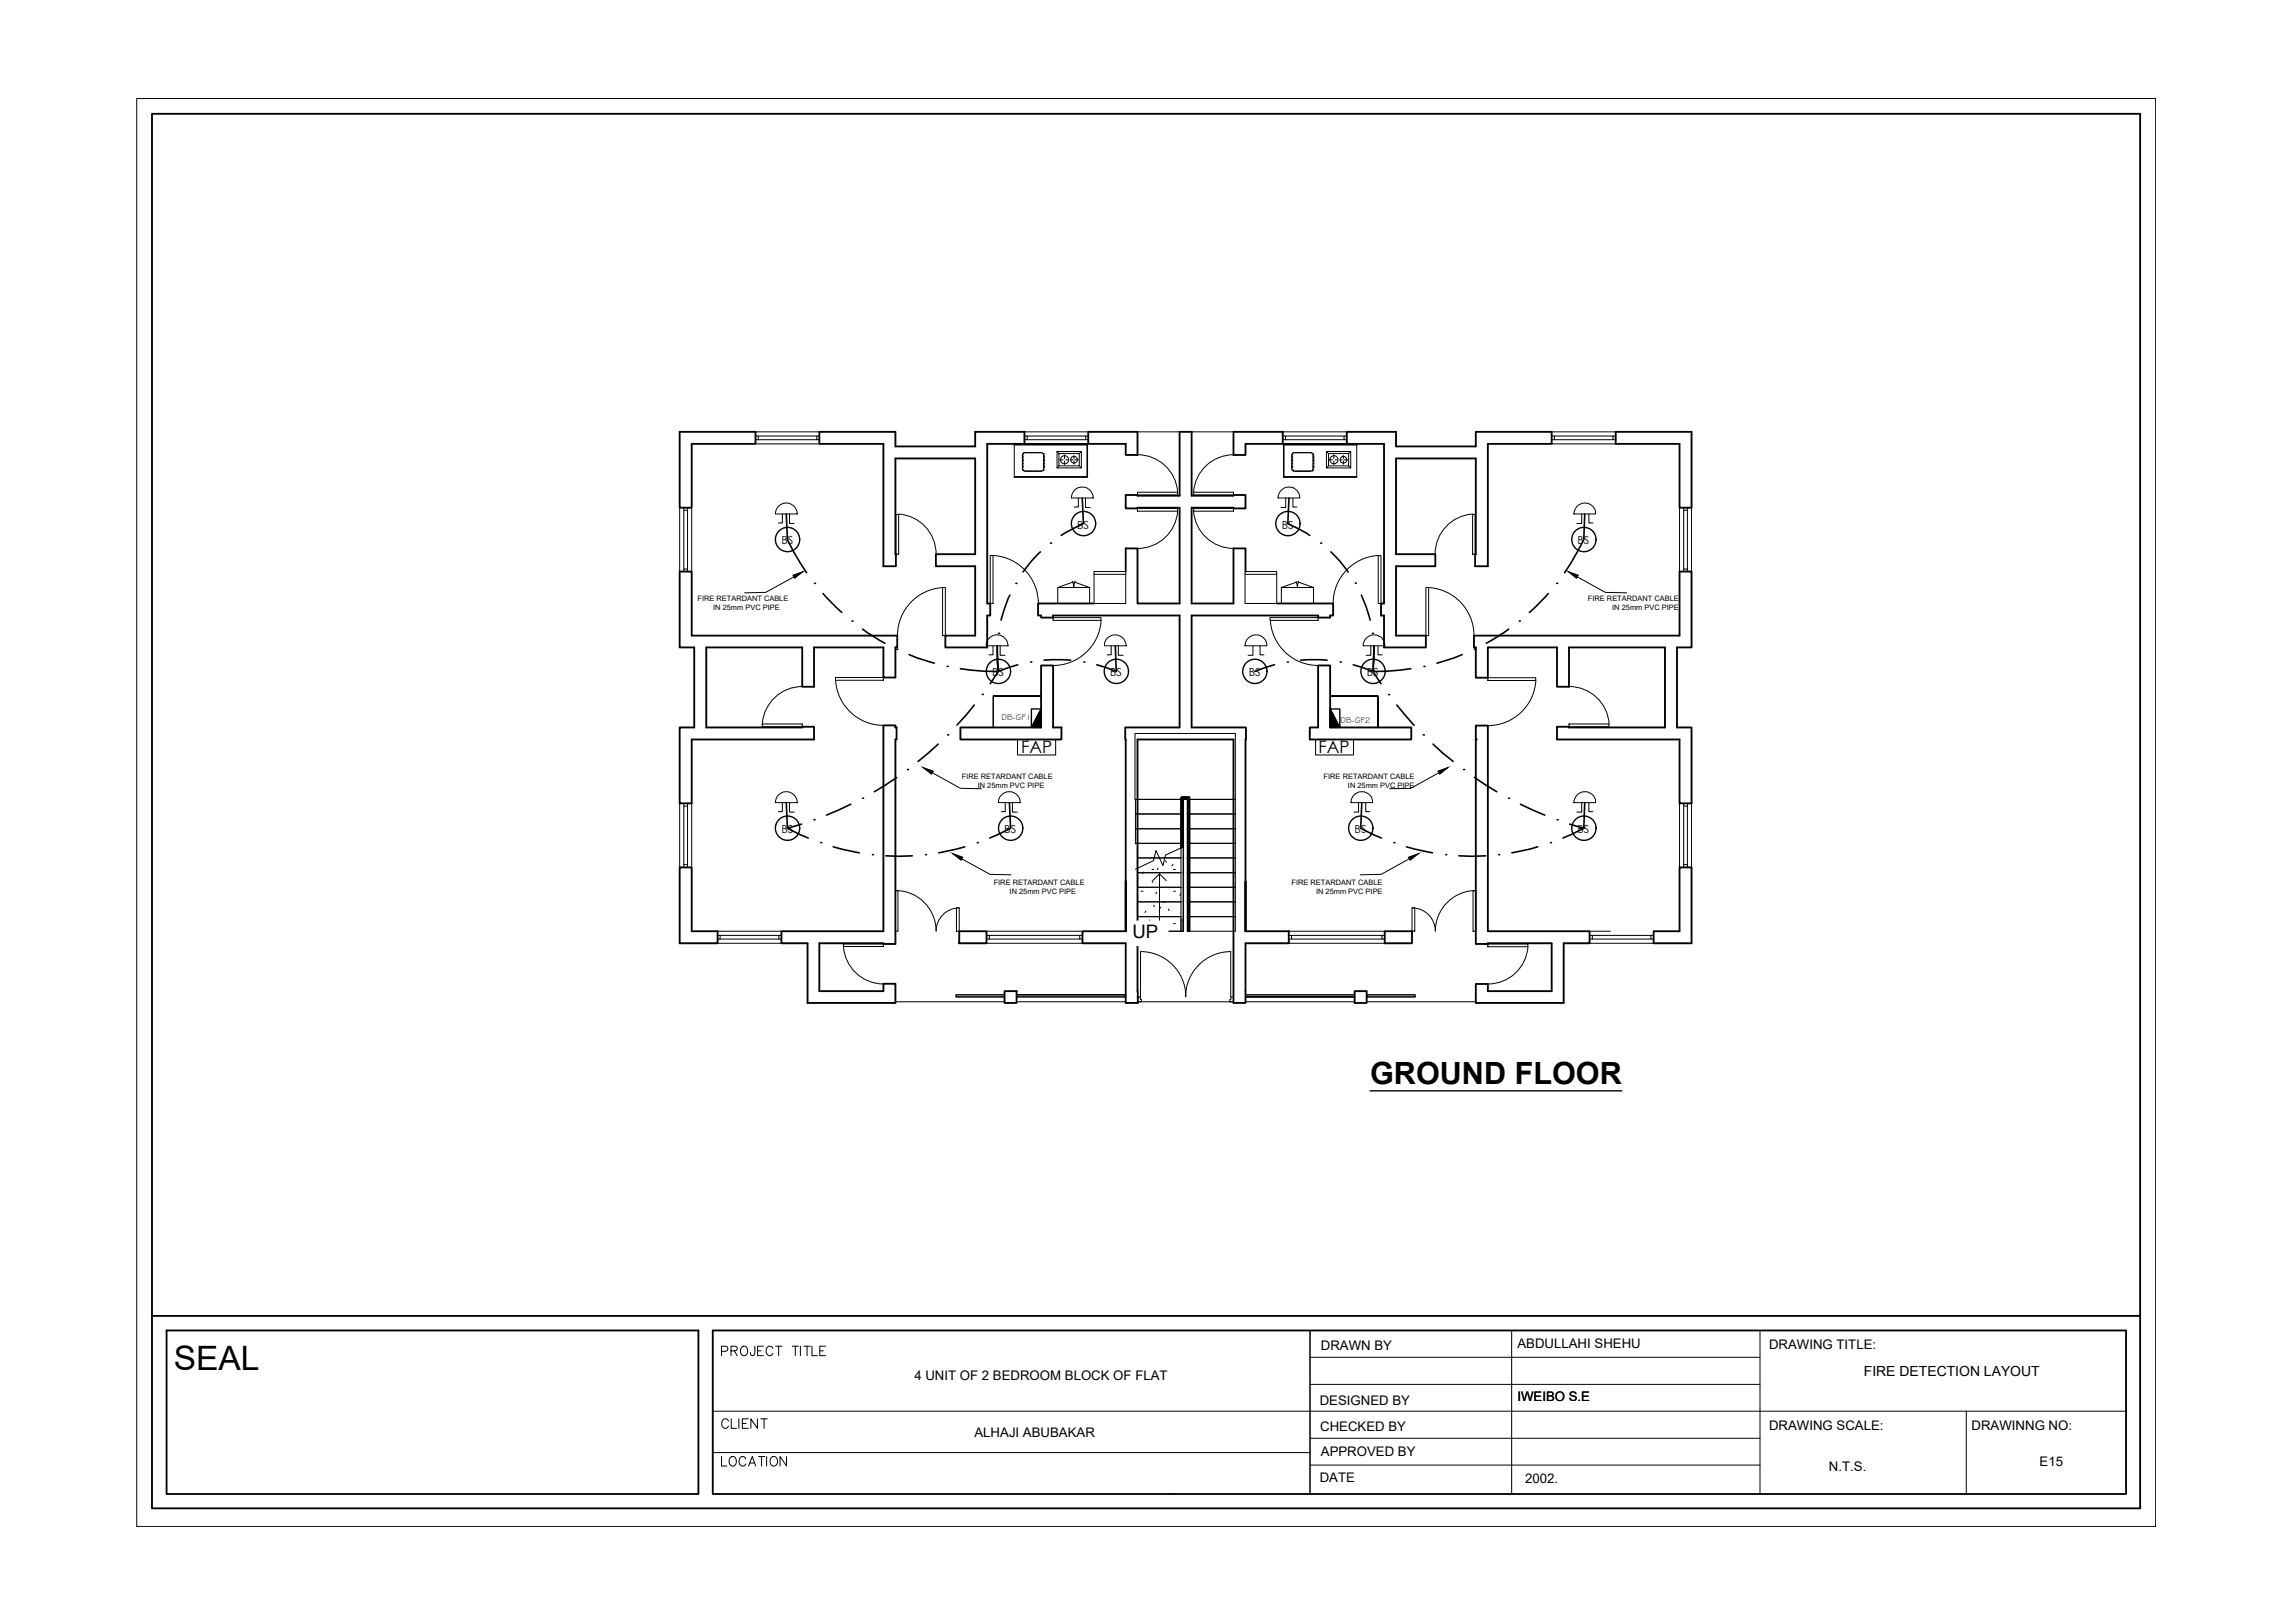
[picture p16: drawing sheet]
<svg xmlns="http://www.w3.org/2000/svg" width="420mm" height="297mm" viewBox="0 0 420 297" stroke-linecap="round" stroke-linejoin="round" font-family="sans-serif">
<defs><g id="words">
<text font-size="6.1" x="31.8" y="250.8">SEAL</text>
<text font-size="5.6" x="250.8" y="198.5">GROUND FLOOR</text>
<text font-size="4.9" x="130.9" y="269.5">LOCATION</text>
<text font-size="4.4" x="130.9" y="262.5">CLIENT</text>
<text font-size="3.4" x="207.3" y="171.6">UP</text>
<g font-size="3.1">
<text x="187" y="137.8">FAP</text>
<text x="241.4" y="137.8">FAP</text>
</g>
<text font-size="2.6" x="341.2" y="251.8">FIRE DETECTION LAYOUT</text>
<g font-size="2.4">
<text x="241.8" y="247">DRAWN BY</text>
<text x="277.8" y="246.6">ABDULLAHI SHEHU</text>
<text x="323.9" y="246.8">DRAWING TITLE:</text>
<text x="167.4" y="252.6">4 UNIT OF 2 BEDROOM BLOCK OF FLAT</text>
<text x="241.6" y="257.2">DESIGNED BY</text>
<text x="277.8" y="256.5">IWEIBO S.E</text>
<text x="178.4" y="262.9">ALHAJI ABUBAKAR</text>
<text x="241.7" y="261.9">CHECKED BY</text>
<text x="323.9" y="261.7">DRAWING SCALE:</text>
<text x="360.9" y="261.7">DRAWINNG NO:</text>
<text x="241.8" y="266.5">APPROVED BY</text>
<text x="334.8" y="269.3">N.T.S.</text>
<text x="373.4" y="268.3">E15</text>
<text x="241.6" y="271.2">DATE</text>
<text x="279.2" y="271.5">2002.</text>
</g>
<g font-size="2">
<text x="143.1" y="99.7">BS</text>
<text x="197.2" y="96.7">BS</text>
<text x="234.7" y="96.7">BS</text>
<text x="288.8" y="99.7">BS</text>
<text x="181.6" y="123.8">BS</text>
<text x="203.3" y="123.8">BS</text>
<text x="228.6" y="123.8">BS</text>
<text x="250.2" y="123.8">BS</text>
<text x="143.1" y="152.5">BS</text>
<text x="183.9" y="152.5">BS</text>
<text x="248" y="152.5">BS</text>
<text x="288.8" y="152.5">BS</text>
</g>
<g font-size="1.5">
<text x="183.4" y="131.7">DB-GF1</text>
<text x="245.4" y="132.4">DB-GF2</text>
</g>
<g font-size="1.4">
<text x="127.7" y="110">FIRE RETARDANT CABLE</text>
<text x="130.6" y="111.6">IN 25mm PVC PIPE</text>
<text x="290.7" y="110">FIRE RETARDANT CABLE</text>
<text x="295.2" y="111.6">IN 25mm PVC PIPE</text>
<text x="176.1" y="142.6">FIRE RETARDANT CABLE</text>
<text x="242.3" y="142.6">FIRE RETARDANT CABLE</text>
<text x="179" y="144.2">IN 25mm PVC PIPE</text>
<text x="246.8" y="144.2">IN 25mm PVC PIPE</text>
<text x="181.9" y="161.9">FIRE RETARDANT CABLE</text>
<text x="236.4" y="161.9">FIRE RETARDANT CABLE</text>
<text x="184.8" y="163.5">IN 25mm PVC PIPE</text>
<text x="240.9" y="163.5">IN 25mm PVC PIPE</text>
</g>
</g></defs>
<!-- layer: G-ANNO-TTLB -->
<g fill="none" stroke="#000" stroke-width=".18">
<path d="M130.5 258.3h258.7M132.1 247.3h.8a.47 .47 0 0 0 .4-.5 .47 .47 0 0 0-.4-.4h-.8v1.7M133.8 247.2l1-.1 .2-.2-.1-.4-.4-.1h-.7v1.7M134.4 247.2l.6 .9M135.9 246.5a.82 .82 0 0 1 1 .3 .82 .82 0 0 1-.2 1.1 .63 .63 0 0 1-.7 .2 .63 .63 0 0 1-.4-.6 1.08 1.08 0 0 1 .3-1zM138.2 246.4v1.3l-.2 .3a.35 .35 0 0 1-.5-.1l-.1-.4M138.7 247.2h.6M139.8 246.4h-1.1v1.7h1.1M141.5 246.8a.63 .63 0 0 0-.7-.4 .63 .63 0 0 0-.5 .7v.4a.63 .63 0 0 0 .5 .6 .63 .63 0 0 0 .7-.4M142 246.4h1.1M142.6 246.4v1.7M145 246.4h1.2"/>
<path d="M145.6 246.4v1.7M146.5 246.4v1.7M147.2 246.4h1.2M147.8 246.4v1.7M148.6 246.4v1.7h1.1M150.1 247.2h.6M151.1 246.4h-1v1.7h1M239.8 243.5v29.9M239.8 253.4h82.4M239.8 248.4h82.4M130.5 265.9h109.3M239.8 268.1h82.4"/>
<path d="M239.8 263.2h82.4"/>
</g>
<!-- layer: G-ANNO-TTLB-THIN -->
<path d="M25 18h369.6v261.4h-369.6zM239.8 243.5v29.9M276.7 243.5v29.9M322.2 243.5v29.9M360 258.3v15.1" fill="none" stroke="#000" stroke-width=".18"/>
<!-- layer: G-ANNO-TTLB-MEDM -->
<path d="M27.8 20.8h364v255.3h-364zM27.8 240.8h364M30.5 243.5h97.4v29.9h-97.4zM130.5 243.5h258.7v29.9h-258.7z" fill="none" stroke="#000" stroke-width=".34"/>
<!-- layer: 0 -->
<g fill="none" stroke="#000" stroke-width=".25">
<path d="M190.6 129.8l-1.8 3.3v-3.3h1.8v3.3h-1.8M243.5 129.8l1.8 3.3v-3.3h-1.8v3.3h1.8M250.8 199.6h46.1M394.6 279.4h.1"/>
<circle cx="144.2" cy="98.7" r="2.22"/>
<circle cx="198.4" cy="95.8" r="2.22"/>
<circle cx="235.8" cy="95.8" r="2.22"/>
<circle cx="290" cy="98.7" r="2.22"/>
<circle cx="182.8" cy="122.9" r="2.22"/>
<circle cx="204.4" cy="122.9" r="2.22"/>
<circle cx="229.7" cy="122.9" r="2.22"/>
<circle cx="251.4" cy="122.9" r="2.22"/>
<circle cx="144.2" cy="151.6" r="2.22"/>
<circle cx="185" cy="151.6" r="2.22"/>
<circle cx="249.1" cy="151.6" r="2.22"/>
<circle cx="290" cy="151.6" r="2.22"/>
</g>
<!-- layer: A-WALL -->
<g fill="none" stroke="#000" stroke-width=".34">
<path d="M124.4 79h13.9v2.2h-11.7v11.7h-2.2zM150 79h13.9v2.7h14.6v-2.7h9.1v2.2h-6.9v29.2h.6v2.2h-.6v5.9h-7.6v-2.2h5.4v-12.7h-7.2v-2.2h7.2v-17.5h-14.6l.1 19.7h-2.3v-22.4h-11.7zM199.2 79h9.1v4.3h-2.2v-2.1h-6.9zM225.8 79h9v2.2h-6.8v2.1h-2.2zM246.6 79h9v2.7h14.6v-2.7h13.9v2.2h-11.7v22.4h-2.3v-2.2h.1v-17.5h-14.6v17.5h7.2v2.2h-7.2v12.7h5.4v2.2h-7.6v-5.9h-.6v-2.2h.6v-29.2h-6.8zM295.8 79h13.9v13.9h-2.2v-11.7h-11.7zM124.4 104.6h2.2v11.7h37.7v2.2h-.4v5.5h-2.2v-5.5h-12.7v7.2h-2.1v-7.2h-17.6v14.6h17.6v-.1h2.1v2.3h-22.4v11.7h-2.2v-13.9h2.7v-14.6h-2.7zM200.3 110.4h-10.3v2.2h.6v.4h2.2v-.4h23.2v20.5h-10l.1 37.3v-9.1M206.1 104.6v-4.2h2.2v10h7.7v-17.5h-7.7v.1h-2.2v-2.4h2.2v.1h7.7v-11.7h2.2v11.7h7.6v-.1h2.2v2.4h-2.2v-.1h-7.6v17.5h7.6v-10h2.2v4.2M233.7 110.4h10.4v2.2h-.6v.4h-2.2v-.4h-23.1v20.5h9.9l-.1 37.3v-9.1M269.8 116.3h37.7v-11.7h2.2v13.9h-2.7v14.6h2.7v13.9h-2.2v-11.7h-22.5v-2.3h2.2v.1h17.6v-14.6h-17.6v7.2h-2.2v-7.2h-12.6v5.5h-2.2v-5.5h-.4zM161.7 132.8h2.2v.3h.2v2.2h-.2v37.5h-2.2v-.2h-11.7v8.8h11.7v-1.4h2.2v3.6h-16.1v-11h-4.7v-2.2h18.6z"/>
<path d="M175.8 133.1h14.8v-11.3h2.2v11.3h1.5v2.2h-18.5zM241.3 121.8h2.2v11.3h14.9v2.2h-18.6v-2.2h1.5zM270.2 132.8h2.2v37.6h18.6v2.2h-4.7v11h-16.1v-3.5h2.2v1.3h11.7v-8.8h-11.7v.2h-2.2zM124.4 158.8h2.2v11.6h4.8v2.2h-7zM307.5 158.8h2.2v13.8h-7v-2.2h4.8zM175.6 170.4h5v2.2h-5zM206.1 170.4h-7.9v2.2h7.9v11h2.2v-48.3h17.5v48.3h2.2v-11h7.9v-2.2h-7.9M253.5 170.4h5v2.2h-5zM183.9 181.4h2.2v2.2h-2.2zM248 181.4h2.2v2.2h-2.2z"/>
</g>
<g fill="none" stroke="#000" stroke-width=".18">
<path d="M138.3 79h11.7M187.6 79h11.6M234.8 79h11.8M284.1 79h11.7M124.4 92.9v11.7M126.6 92.9v11.7M138.3 81.2h11.7M187.6 81.2h11.6M234.8 81.2h11.8M284.1 81.2h11.7M307.5 92.9v11.7M309.7 92.9v11.7"/>
<path d="M124.4 147v11.8M126.6 147v11.8M307.5 147v11.8M309.7 147v11.8M131.4 170.4h11.7M131.4 172.6h11.7M180.6 170.4h17.6M180.6 172.6h17.6M235.9 170.4h17.6M235.9 172.6h17.6M291 170.4h3.8M291 172.6h11.7"/>
</g>
<!-- layer: A-DOOR -->
<g fill="none" stroke="#000" stroke-width=".18">
<path d="M164 94.1h.5v7.3h-.5zM164.5 94.1a7.3 7.3 0 0 1 6.9 7.3M208.3 93h7.3v.6h-7.3zM208.3 90.1h7.3v.5h-7.3zM208.3 83.2a7.3 7.3 0 0 1 7.3 6.9M215.6 93.5a7.3 7.3 0 0 1-7.3 6.9M218.5 93.5a7.3 7.3 0 0 0 7.3 6.9M218.5 93h7.3v.6h-7.3zM218.5 90.1h7.3v.5h-7.3zM225.8 83.2a7.3 7.3 0 0 0-7.3 6.9M269.6 94.1a7.3 7.3 0 0 0-6.9 7.3M269.6 94.1h.5v7.3h-.5z"/>
<path d="M172.6 107.5h.5v8.8h-.5zM172.6 107.5a8.8 8.8 0 0 0-8.3 8.8M181.3 101.7h.5v8.7h-.5zM181.8 101.7a8.8 8.8 0 0 1 8.3 8.7M192.8 113h8.8v.5h-8.8zM201.6 113.5a8.8 8.8 0 0 1-8.8 8.3M232.5 113h8.8v.5h-8.8zM232.6 113.5a8.8 8.8 0 0 0 8.7 8.3M252.3 101.7h.5v8.7h-.5zM252.4 101.7a8.8 8.8 0 0 0-8.3 8.7M261 107.5h.5v8.8h-.5zM261.6 107.5a8.8 8.8 0 0 1 8.2 8.8"/>
<path d="M139.5 132.5h7.4v.5h-7.4zM146.9 125.6a7.3 7.3 0 0 0-7.3 6.9M153 124h8.7v.5h-8.7zM153 124.5a8.8 8.8 0 0 0 8.7 8.3M272.4 124h8.7v.5h-8.7zM281.2 124.5a8.8 8.8 0 0 1-8.8 8.3M287.2 132.5h7.4v.5h-7.4zM287.3 125.6a7.3 7.3 0 0 1 7.3 6.9M154.4 172.8h7.3v.4h-7.3zM154.4 173.2a7.3 7.3 0 0 0 7.3 6.9M163.9 163a7.4 7.4 0 0 1 7.5 7.4 4.3 4.3 0 0 1 4.2-4.2M164.4 163v7.4h-.5v-7.4h.5"/>
<path d="M175.1 166.2h.5v4.2h-.5zM208.8 174.2v8.3M208.8 174.2a8.3 8.3 0 0 1 8.3 8.2M225.3 174.2v8.3M225.3 174.2a8.3 8.3 0 0 0-8.2 8.2M258.5 166.2h.5v4.2h-.5zM269.7 163h.5v7.4h-.5zM270.2 163a7.4 7.4 0 0 0-7.4 7.4 4.3 4.3 0 0 0-4.3-4.2M272.4 172.8h7.3v.5h-7.3zM279.7 173.2a7.3 7.3 0 0 1-7.3 6.9"/>
</g>
<!-- layer: A-GLAZ -->
<g fill="none" stroke="#000" stroke-width=".18">
<path d="M138.3 79.8h.5v.7h-.5M138.8 79.8h10.7M150 79.8h-.5v.7h.5M187.6 79.8h.5v.7h-.5M188.1 79.8h10.7M199.2 79.8h-.4v.7h.4M234.8 79.8h.5v.7h-.5M235.3 79.8h10.8M246.6 79.8h-.5v.7h.5M284.1 79.8h.5v.7h-.5M284.6 79.8h10.7M295.8 79.8h-.5v.7h.5"/>
<path d="M125.2 92.9v.5h.7v-.5M125.2 93.4v10.7M125.9 93.4v10.7M138.8 80.5h10.7M188.1 80.5h10.7M235.3 80.5h10.8M284.6 80.5h10.7M308.2 92.9v.5h.7v-.5M308.2 93.4v10.7M308.9 93.4v10.7M125.2 104.6v-.5h.7v.5M308.2 104.6v-.5h.7v.5"/>
<path d="M125.2 147v.5h.7v-.5M125.2 158.8v-.6h.7v.6M125.2 147.5v10.7M125.9 147.5v10.7M308.2 147v.5h.7v-.5M308.2 158.8v-.6h.7v.6M308.2 147.5v10.7M308.9 147.5v10.7M131.4 171.2h.4v.7h-.4M131.8 171.9h10.8M131.8 171.2h10.8M143.1 171.2h-.5v.7h.5"/>
<path d="M180.6 171.2h.5v.7h-.5M181.1 171.9h16.6M181.1 171.2h16.6M198.2 171.2h-.5v.7h.5M235.9 171.2h.5v.7h-.5M236.4 171.9h16.6M236.4 171.2h16.6M253.5 171.2h-.5v.7h.5M291 171.2h.5v.7h-.5M291.5 171.9h10.7M291.5 171.2h10.7M302.7 171.2h-.5v.7h.5"/>
</g>
<!-- layer: A-FLOR-HRAL -->
<g fill="none" stroke="#000" stroke-width=".18">
<path d="M216.4 145.8h1.4v24.6h-.4v-24.1h-1zM216.6 155l-.4 .2M216.2 170.4v-24.3h.4v24.3M216.2 168.1v2.3M216.2 170.4h.4M216.4 168.4h.1M216.6 168.1v2.3M175 182.1h8.9h-8.9v.4h8.9h-8.9M175 182.2v.1M186.1 182.1h20h-20M186.1 182.5h20M228 182.1h20"/>
<path d="M248 182.5h-20h20M259.1 182.1h-8.9h8.9v.4h-8.9h8.9M259.1 182.2v.1"/>
</g>
<!-- layer: A-WALL -->
<circle cx="270.2" cy="135.3" r=".17" fill="#000"/>
<!-- layer: A-FLOR -->
<path d="M208.3 79h7.7M218.2 79h7.6M163.9 183.3h20M186.1 183.3h20M208.3 183.3h17.5M228 183.3h20M250.2 183.3h20" fill="none" stroke="#000" stroke-width=".18"/>
<!-- layer: A-DOOR-FRAM -->
<path d="M208.3 182.5h.5v.4h.2v.4h-.7zM225.4 182.5h.4v.8h-.7v-.4h.3z" fill="none" stroke="#000" stroke-width=".18"/>
<!-- layer: S-STRS-MBND -->
<g fill="none" stroke="#000" stroke-width=".18">
<path d="M207.9 146.3l-.1-12.1h18.4v36.2h-8.8v-24.1M207.9 146.3h18.3M207.9 146.3v8.2M207.9 154.3h8.8M207.9 151.7h8.8M207.9 149h8.8M208.3 157h3M212.3 157h.9M216.2 155.2l-2.8 1.3-.5 1.9-1.3-2.7-.4 1.8-3.3 1.6M216.7 146.3l-.1 8.7M217.4 159.7h8.8M217.4 157h8.8"/>
<path d="M217.4 154.3h8.8M217.4 151.7h8.8M217.4 149h8.8M217.4 167.8h8.8M217.4 165.1h8.8M217.4 162.4h8.8"/>
</g>
<!-- layer: S-STRS -->
<g fill="none" stroke="#000" stroke-width=".18">
<path d="M208.3 159.7h7.9M209.3 159.6l-.2 .3M210.9 159.1h.3M211.3 157h1M212 158.9l-.1 .3M213.2 157h3M213.4 157.5l.1 .3M214.7 158.2l-.1 .3M214.9 159.1h.3M216.6 157h.1M216.6 159.7h.1M216.7 155l-.1 15.4"/>
<path d="M208.3 170.4h7.9M208.3 160.6l.1 .2M208.3 162.4h7.9M208.3 165.1h7.9M208.3 167.8h7.9M208.9 169h.4M208.9 163.1h.4M209.8 166.8l-.2 .2M210.5 168.4l.1 .3M210.9 161.2l.2 .3M211.2 165.7l.1 .2M211.8 163.3l-.2 .3"/>
<path d="M212.5 166l-.2 .3M212.9 165.1h.3M213.9 166.4l.2 .3M214.9 169h.3M214.9 163.1h.3M216.2 163.6l-.2 .3M216.6 167.1l.1 .1M216.6 162.4h.1M216.6 165.1h.1M216.6 167.8h.1"/>
</g>
<!-- layer: S-STRS-ANNO -->
<path d="M212.3 159.9l-1.3 1.3M213.5 161.2l-1.2-1.3v10.5" fill="none" stroke="#000" stroke-width=".18"/>
<!-- layer: A-FLOR-HRAL-MBND -->
<path d="M216.5 155v-8.8h1v24.2h.3v-24.5h-1.5v9.3" fill="none" stroke="#000" stroke-width=".18"/>
<!-- layer: Q-SPCQ -->
<g fill="none" stroke="#000" stroke-width=".18">
<path d="M185.7 81.2h13.4v6.1h-13.4zM185.7 81.2v.2M187.6 81.2h11.5v6.1h-13.4M193.5 82.6h4.5v3h-4.5zM193.5 82.6l.4 .4M193.9 83h3.7v2.3h-3.7zM193.9 85.3l-.4 .3M194 84.2h.6M194.9 83.3v.6M194.9 84.4v.6M195.1 84.2h.4M196.1 84.2h.3"/>
<path d="M196.6 83.4v.5M196.6 84.3v.7M196.8 84.2h.6M197.6 85.3l.4 .3M198 82.6l-.4 .4M235 81.2h13.4v6.1h-13.4zM242.8 82.6h4.5v3h-4.5zM242.8 82.6l.4 .4M243.2 83h3.7v2.3h-3.7zM243.2 85.3l-.4 .3M243.3 84.2h.6M244.2 83.3v.6"/>
<path d="M244.2 84.4v.6M244.4 84.2h.4M245.4 84.2h.3M245.9 83.4v.5M245.9 84.3v.7M246.1 84.2h.6M246.6 81.2h-11.6v6.1h13.4M246.9 85.3l.4 .3M247.3 82.6l-.4 .4M248.4 81.2v.2M200.3 104.6h5.8v5.8h-5.8zM200.3 105.1h5.8"/>
<path d="M227.9 104.6h5.8v5.8h-5.8zM227.9 105.1h5.8M181.8 127.5v5.6v-5.6h8.8zM243.5 127.5h8.8v5.6v-5.6z"/>
<circle cx="194.9" cy="84.1" r=".74"/>
<circle cx="196.6" cy="84.1" r=".61"/>
<circle cx="244.2" cy="84.1" r=".74"/>
<circle cx="245.9" cy="84.1" r=".61"/>
</g>
<!-- layer: Q-CASE -->
<g fill="none" stroke="#000" stroke-width=".18">
<path d="M187.2 85.6v.3M187.2 85.6h.1M187.2 85.3h.1M187.2 85.1h.1M187.2 84.8h.1M187.2 84.5h.1M187.2 84.3h.1M187.2 84.2h.1M187.2 84h.1M187.2 83.8h.1M187.2 83.5h.1M187.2 83.4h.1"/>
<path d="M187.2 83.6v.1M187.2 83.8v.1M187.2 84.1v.1M187.2 84.4v.1M187.2 84.5v.2M187.2 84.9v.1M187.2 85.1v.2M187.2 85.4v.1M187.2 86h.1M187.2 83.1h.1M187.2 83.1v.3M187.3 86h.1"/>
<path d="M187.3 83.1h.1M187.3 86.1h.1M187.3 82.9v.1M187.4 86.1h.1M187.4 82.9h.1M187.4 86.2h.1M187.5 86.2h.2M187.5 82.8h.2M187.7 86.2h.1M187.7 82.8h.1M187.8 86.2h.1M187.8 82.8h.1"/>
<path d="M187.8 86.2h.2M187.8 82.8h.2M188 86.2h.1M188 82.8h.1M188.1 86.2h.1M188.1 82.8h.1M188.1 86.2h.2M188.1 82.8h.2M188.4 86.2h.1M188.4 82.8h.1M188.6 86.2h.1M188.6 82.8h.1"/>
<path d="M188.7 86.2h.1M188.7 82.8h.1M188.8 86.2h.1M188.8 82.8h.1M188.9 86.2h.1M188.9 82.8h.1M189.1 86.2h.1M189.1 82.8h.1M189.2 86.2h.1M189.2 82.8h.1M189.2 86.2h.2M189.2 82.8h.2"/>
<path d="M189.4 86.2h.1M189.4 82.8h.1M189.5 86.2h.1M189.5 82.8h.1M189.6 86.2h.1M189.6 82.8h.1M189.7 86.2h.1M189.7 82.8h.1M189.9 86.2h.1M189.9 82.8h.1M190 86.2h.1M190 82.8h.1"/>
<path d="M190.1 86.2h.1M190.1 82.8h.1M190.2 86.2h.1M190.2 82.8h.1M190.4 86.2h.1M190.4 82.8h.1M190.5 86.2h.1M190.5 82.8h.1M190.6 82.8h.1M190.7 86.2h-.1M190.8 86.2h.1M190.8 82.9h.1"/>
<path d="M190.9 86.1h.1M190.9 82.9h.1M190.9 82.9v.1M191 86h.1M191 83.1h.1M191 83.1l.1 .3M191.1 85.6l-.1 .3M191.1 83.4h.1M191.1 83.5h.1M191.1 83.8h.1M191.1 84h.1M191.1 84.2h.1"/>
<path d="M191.1 84.3h.1M191.1 84.5h.1M191.1 84.8h.1M191.1 85.1h.1M191.1 85.3h.1M191.1 85.6h.1M191.1 83.6v.1M191.1 83.8v.1M191.1 84.1v.1M191.1 84.4v.1M191.1 84.5v.2M191.1 84.9v.1"/>
<path d="M191.1 85.1v.2M191.1 85.4v.1M236.5 85.6v.3M236.5 85.6h.1M236.5 85.3h.1M236.5 85.1h.1M236.5 84.8h.1M236.5 84.5h.1M236.5 84.3h.1M236.5 84.2h.1M236.5 84h.1M236.5 83.8h.1"/>
<path d="M236.5 83.5h.1M236.5 83.4h.1M236.5 83.6v.1M236.5 83.8v.1M236.5 84.1v.1M236.5 84.4v.1M236.5 84.5v.2M236.5 84.9v.1M236.5 85.1v.2M236.5 85.4v.1M236.5 86h.1M236.5 83.1h.1"/>
<path d="M236.5 83.1v.3M236.6 86h.1M236.6 83.1h.1M236.6 86.1h.1M236.7 82.9l-.1 .1M236.7 86.1h.1M236.7 82.9h.1M236.7 86.2h.1M236.8 86.2h.2M236.8 82.8h.2M237.1 86.2h.1M237.1 82.8h.1"/>
<path d="M237.2 86.2h.1M237.2 82.8h.1M237.2 86.2h.2M237.2 82.8h.2M237.4 86.2h.1M237.4 82.8h.1M237.5 86.2h.1M237.5 82.8h.1M237.6 86.2h.1M237.6 82.8h.1M237.7 86.2h.1M237.7 82.8h.1"/>
<path d="M237.9 82.8h.1M237.9 86.2h.1M238 86.2h.1M238 82.8h.1M238.1 86.2h.1M238.1 82.8h.1M238.2 86.2h.2M238.2 82.8h.2M238.4 86.2h.1M238.4 82.8h.1M238.5 86.2h.1M238.5 82.8h.1"/>
<path d="M238.5 86.2h.2M238.5 82.8h.2M238.7 86.2h.1M238.7 82.8h.1M238.8 86.2h.1M238.8 82.8h.1M238.9 86.2h.1M238.9 82.8h.1M239 86.2h.1M239 82.8h.1M239 86.2h.2M239 82.8h.2"/>
<path d="M239.2 86.2h.1M239.2 82.8h.1M239.2 86.2h.2M239.2 82.8h.2M239.5 86.2h.1M239.5 82.8h.1M239.6 86.2h.1M239.6 82.8h.1M239.8 86.2h.1M239.8 82.8h.1M239.8 82.8h.2M240 86.2h-.2"/>
<path d="M240.1 82.9h.1M240.1 86.2h.1M240.2 86.1h.1M240.2 82.9l.1 .1M240.3 86.1h-.1M240.3 86h.1M240.3 83.1h.1M240.3 83.1l.1 .3M240.4 85.6l-.1 .3M240.4 83.4h.1M240.4 83.5h.1M240.4 83.8h.1"/>
<path d="M240.4 84h.1M240.4 84.2h.1M240.4 84.3h.1M240.4 84.5h.1M240.4 84.8h.1M240.4 85.1h.1M240.4 85.3h.1M240.4 85.6h.1M240.4 83.6v.1M240.4 83.8v.1M240.4 84.1v.1M240.4 84.4v.1"/>
<path d="M240.4 84.5v.2M240.4 84.9v.1M240.4 85.1v.2M240.4 85.4v.1M196.5 106.5l-2.9 1M196.7 106.5l2.8 1M196.8 106.4l-.2 1.1-.2-1.1M199.5 107.5h-5.9v2.9M199.5 107.5v2.9M237.5 106.5l-2.9 1M237.6 106.5l2.9 1M237.8 106.4l-.3 1.1-.2-1.1"/>
<path d="M240.5 107.5h-5.9v2.9M240.5 107.5v2.9M190.6 127.3h-8.8v.2M243.5 127.3h8.8v.2"/>
</g>
<path d="M185.7 81.4h13.4M185.7 81.2v.2M187.6 81.2h11.5v6.1h-13.4M235 81.4h13.4M246.6 81.2h-11.6v6.1h13.4M248.4 81.2v.2" fill="none" stroke="#000" stroke-width=".25"/>
<!-- layer: S-STRS-IDEN -->
<path d="M207 168.6v4.5l6.8-4.5zM207 173.1l6.8-4.5v4.5z" fill="#fff" stroke="#fff" stroke-width=".18"/>
<!-- layer: 0 -->
<path d="M190.6 129.8v3.3h-1.8zM243.5 129.8l1.8 3.3h-1.8z" fill="#000" stroke="#000" stroke-width=".18"/>
<!-- layer: PDF2_E-FIRE -->
<g fill="none" stroke="#000" stroke-width=".18">
<path d="M142.5 92.7a1.99 1.99 0 0 1 2.2-.5 1.99 1.99 0 0 1 1.2 1.9h-3.9l.1-.8zM143.2 94.1v1.6h-.7M144.5 94.1v1.7h.9M196.7 89.8a1.99 1.99 0 0 1 2.2-.5 1.99 1.99 0 0 1 1.2 1.8h-4l.2-.7zM197.4 91.1v1.7h-.7M198.7 91.1v1.8h.9M234.5 89.8a1.99 1.99 0 0 1 2.2-.5 1.99 1.99 0 0 1 1.3 1.8h-4v-.3zM235.4 91.1v1.8h-.9M236.7 91.1v1.7h.7M288.7 92.7a1.95 1.95 0 0 1 2.2-.5 1.95 1.95 0 0 1 1.2 1.9h-4l.2-.8zM289.6 94.1v1.7h-.9M290.9 94.1v1.6h.7"/>
<path d="M181.1 116.8a1.99 1.99 0 0 1 2.2-.5 1.99 1.99 0 0 1 1.2 1.9h-3.9a1.59 1.59 0 0 1 .5-1.4zM181.8 118.2v1.6h-.7M183.1 118.2v1.7h.9M202.7 116.8a2.02 2.02 0 0 1 2.2-.5 2.02 2.02 0 0 1 1.3 1.9h-4a1.74 1.74 0 0 1 .5-1.4zM203.4 118.2v1.6h-.7M204.7 118.2v1.7h.9M228.5 116.8a1.95 1.95 0 0 1 2.2-.5 1.95 1.95 0 0 1 1.2 1.9h-4a1.82 1.82 0 0 1 .6-1.4zM229.4 118.2v1.7h-.9M230.7 118.2v1.6h.7M250.1 116.8a1.99 1.99 0 0 1 2.2-.5 1.99 1.99 0 0 1 1.2 1.9h-3.9v-.4zM251 118.2v1.7h-.9M252.3 118.2v1.6h.7"/>
<path d="M186.3 135.3h7v2.9h-7zM240.8 135.3h7v2.9h-7zM142.5 145.5a1.99 1.99 0 0 1 2.2-.5 1.99 1.99 0 0 1 1.2 1.9h-3.9l.1-.7zM143.2 146.9v1.6h-.7M144.5 146.9v1.7h.9M183.3 145.5a1.99 1.99 0 0 1 2.2-.5 1.99 1.99 0 0 1 1.3 1.9h-4a1.59 1.59 0 0 1 .5-1.4zM184 146.9v1.6h-.7M185.3 146.9v1.7h.9M247.8 145.5a1.99 1.99 0 0 1 2.2-.5 1.99 1.99 0 0 1 1.3 1.9h-4l.2-.7zM248.7 146.9v1.7h-.8M250 146.9v1.6h.8M288.7 145.5a1.95 1.95 0 0 1 2.2-.5 1.95 1.95 0 0 1 1.2 1.9h-4l.2-.7z"/>
<path d="M289.6 146.9v1.7h-.9M290.9 146.9v1.6h.7"/>
</g>
<!-- layer: 0 -->
<g fill="none" stroke="#000" stroke-width=".3">
<path d="M143.9 94.1l.3 4.7 1.1 2.2 2.4 3.8M192.3 99.4h.1M198.1 91.1l.2 4.7-4 2.2M236 91.1l-.2 4.7 3.5 1.8 .5 .4M241.8 99.4h.1M290.1 94.1l-.1 4.7-2.5 4.4-1.1 1.6M149.1 106.8h.1M150.7 108.6l3.4 3.5M156 113.7h.1M157.9 115.1l4.1 2.6M164.2 118.8h.1M166.4 119.8l1.5 .6 3.1 1"/>
<path d="M182.6 118.2l.2 4.7-1.5 2.2M182.6 118.3v2.6l.2 2M182.8 115.9h.1M184.9 108.9l-.9 2.3-.7 2.3M186 106.8h.1M190.5 101a20.5 20.5 0 0 0-3.2 3.7M204.2 118.2l.2 4.7-3.6-1.2M243.6 101a20.5 20.5 0 0 1 3.2 3.7M248.1 106.7h.1M249.2 108.9l1 2.3 .6 2.3M251.3 115.9h.1M251.5 118.3v2.6l-.2 2"/>
<path d="M251.6 118.2l-.3 4.7h2.6l4.4-.5M267.7 119.8l-1.5 .6-3.1 1M269.9 118.8h.1M276.2 115.1l-4.1 2.6M278.1 113.7h.1M283.4 108.6l-3.4 3.5M285 106.8h.1M171.8 136.2l-3.7 3.2M173.4 122h.1M173.5 134.5h.1M175.8 122.4l4.4 .5h2.6M178.4 129l-3.2 3.7"/>
<path d="M179.8 127.1h.1M186.3 121.7l-3.5 1.2M188.7 121.2h.1M191.1 120.8h4.9M198.4 121.2h.1M233.3 121.7l-3.6 1.2M235.7 121.2h.1M238.1 120.8h4.9M245.4 121.2h.1M247.7 121.7l3.6 1.2M251.3 122.9l1.5 2.2M254.2 127.1h.1"/>
<path d="M255.7 129l3.2 3.8M260.6 134.5h.1M260.7 122h.1M262.4 136.2l3.6 3.2M143.9 146.9l.3 4.7 3.8 1.8M146.7 150.8l-2.5 .8M149 150h.1M150.3 154.2h.1M152.5 155l4.8 1.1M155.8 147.2l-4.5 2M157.9 146.1h.1M159.7 156.4h.1"/>
<path d="M162.2 156.6h4.8M164.2 142.3l-4.1 2.6M166.1 140.8h.1M169.4 156.4h.1M176.6 155l-4.8 1.1M178.9 154.2h.1M184.8 146.9l.2 4.7-3.8 1.8M249.3 146.9l-.2 4.7 3.8 1.8M255.2 154.2h.1M257.5 155l4.8 1.1M264.7 156.4h.1M267.1 156.6h4.9"/>
<path d="M267.9 140.8h.1M269.9 142.3l4.1 2.6M274.4 156.4h.1M276.2 146.1h.1M278.4 147.2l4.4 2M281.5 155l-4.7 1.1M283.9 154.2h.1M285.1 150h.1M287.4 150.8l2.6 .8M290 151.6l-3.9 1.8M290.1 146.9l-.1 4.7"/>
</g>
<!-- layer: PDF10_E-TEL-OUTLET -->
<path d="M145.3 105.6l-5.1 2.8-3.9 .1M288.8 105.6l5.1 2.8 3.9 .1M170.7 141.4l5.1 2.9 3.9 .1M176.1 157.2l5.1 2.8 3.9 .1M258 157.2l-5.1 2.8-3.9 .1M263.4 141.4l-5.1 2.9-3.9 .1" fill="none" stroke="#000" stroke-width=".18"/>
<path d="M145.2 105.3l1.8-.7-1.5 1.2zM287.1 104.6l1.8 .7-.3 .5zM169 140.5l1.9 .6-.4 .6zM174.4 156.2l1.8 .7-.2 .5zM257.9 156.9l1.8-.7-1.5 1.2zM263.2 141.1l1.9-.6-1.5 1.2z" fill="#000" stroke="#000" stroke-width=".18"/>
<use href="#words"/>
</svg>
